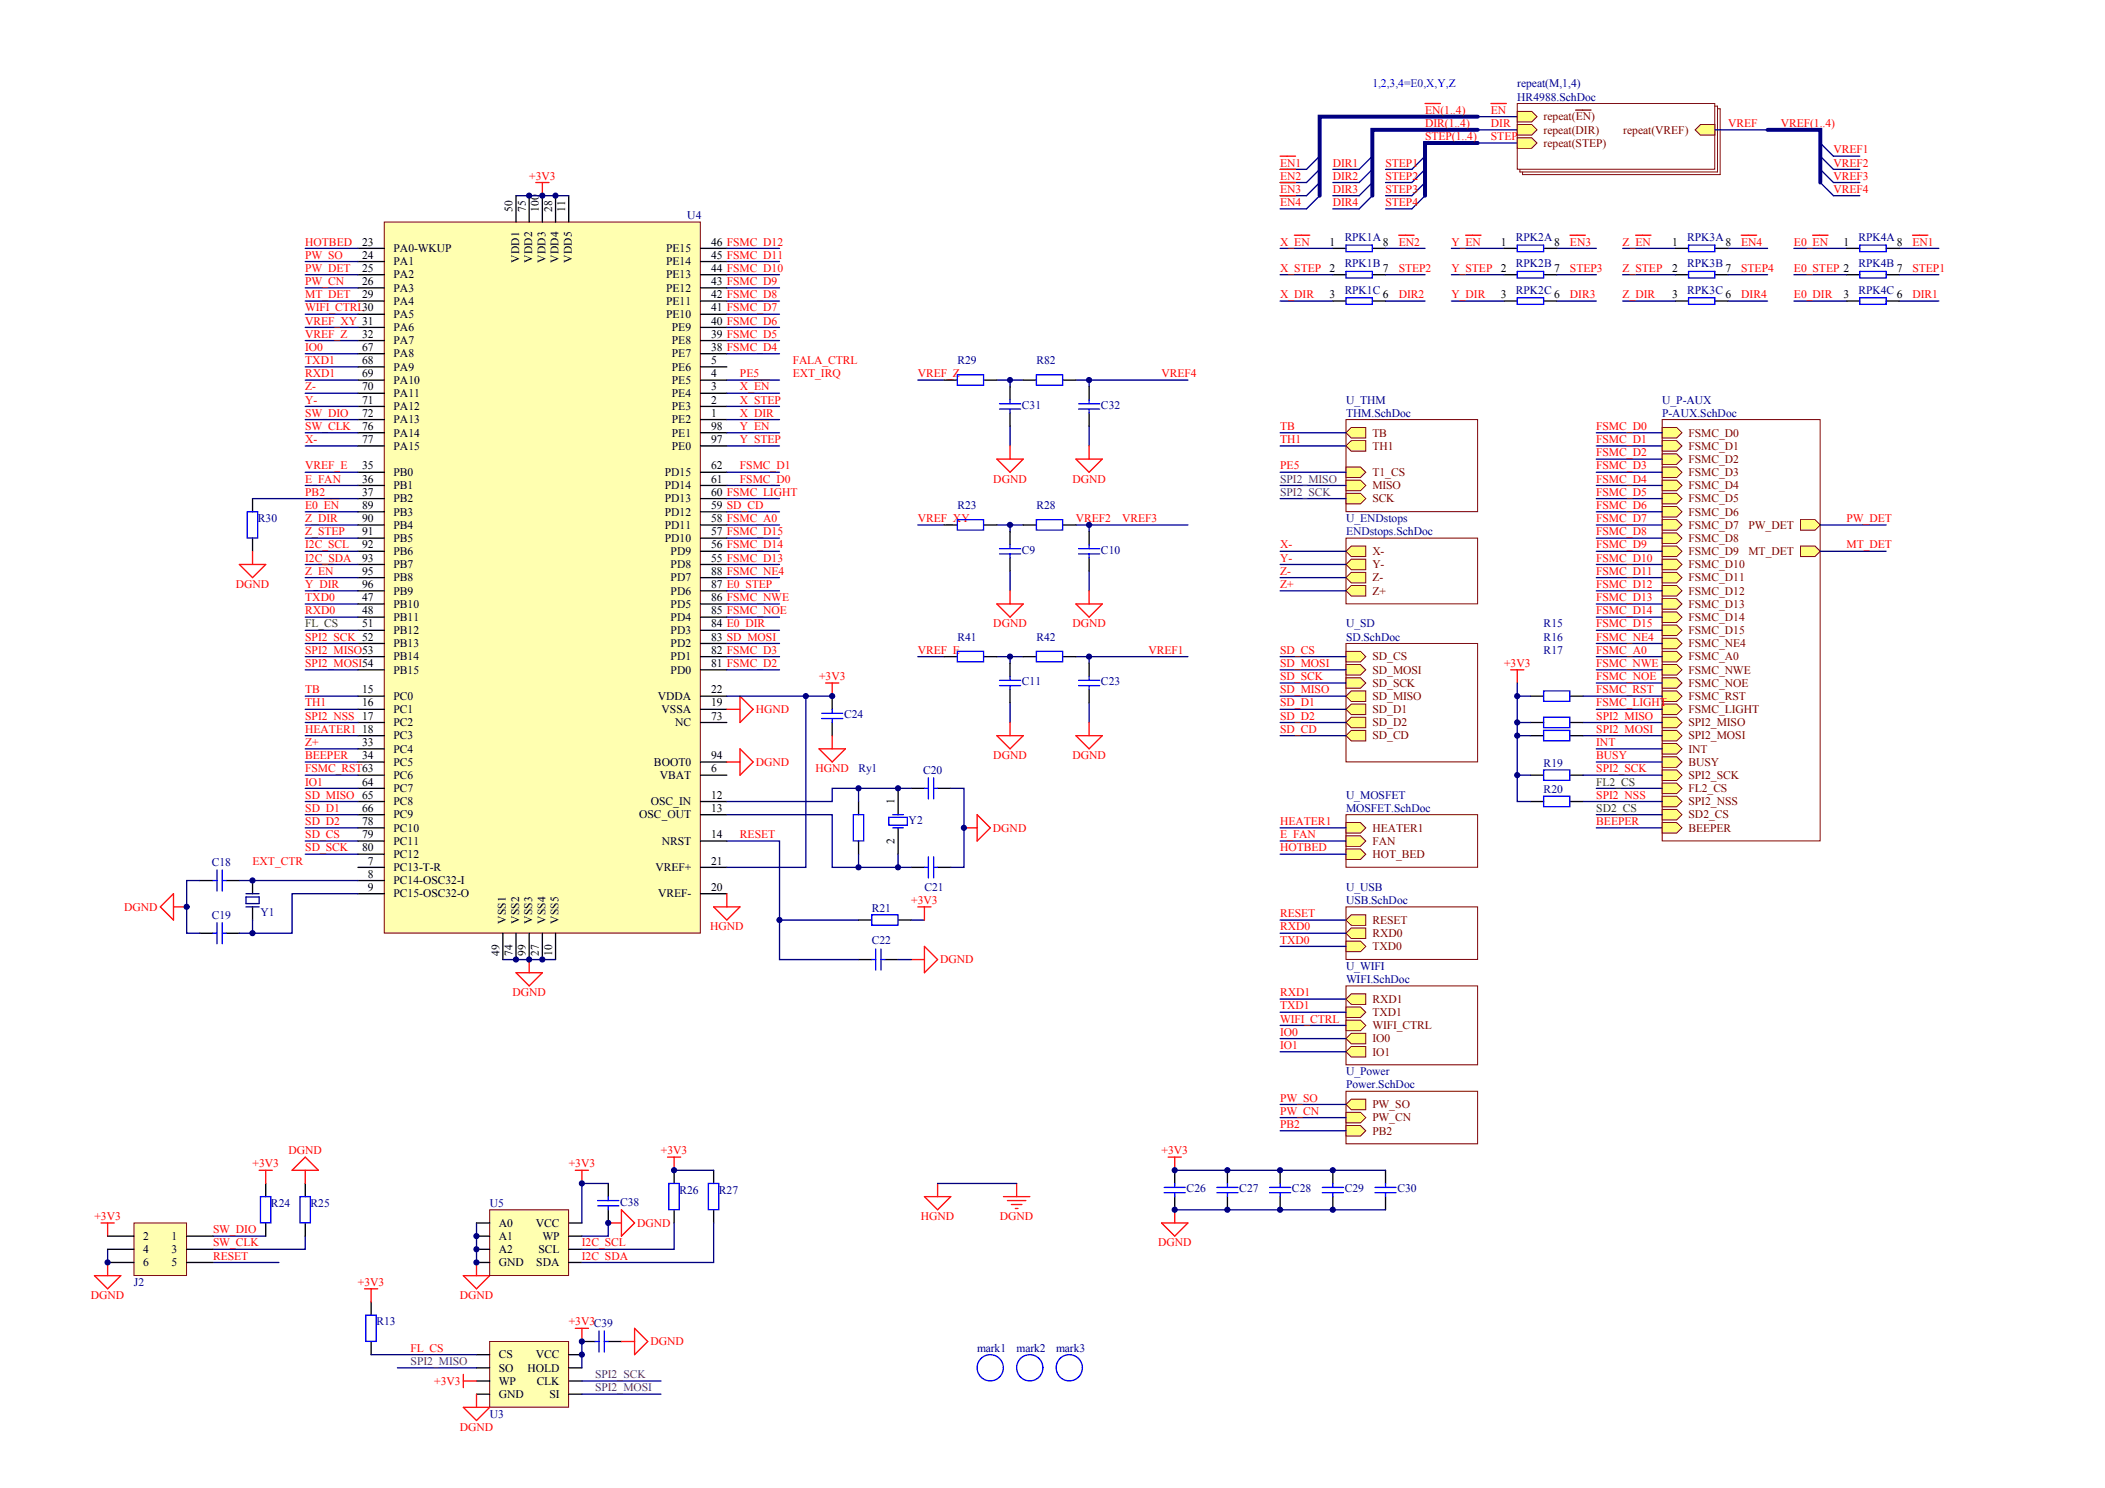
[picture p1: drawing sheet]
<svg xmlns="http://www.w3.org/2000/svg" width="297mm" height="210mm" viewBox="0 0 297 210" stroke-linecap="round" stroke-linejoin="round" font-family="sans-serif">
<defs><g id="words">
<text font-size="1.6" fill="#00f" x="193.7" y="12.3">1,2,3,4=E0,X,Y,Z</text>
<g font-size="1.6" fill="#f00">
<text x="201.1" y="17.9">DIR(1..4)</text>
<text x="201.1" y="16.1">EN(1..4)</text>
<text x="210.4" y="16.1">EN</text>
<text x="210.4" y="17.9">DIR</text>
<text x="243.8" y="17.9">VREF</text>
<text x="251.3" y="17.9">VREF(1..4)</text>
<text x="180.6" y="23.5">EN1</text>
<text x="188.1" y="23.5">DIR1</text>
<text x="195.5" y="23.5">STEP1</text>
<text x="201.1" y="19.8">STEP(1..4)</text>
<text x="210.4" y="19.8">STEP</text>
<text x="258.7" y="21.6">VREF1</text>
<text x="258.7" y="23.5">VREF2</text>
<text x="74.7" y="25.3">+3V3</text>
<text x="180.6" y="25.3">EN2</text>
<text x="180.6" y="27.2">EN3</text>
<text x="180.6" y="29.1">EN4</text>
<text x="188.1" y="25.3">DIR2</text>
<text x="188.1" y="27.2">DIR3</text>
<text x="188.1" y="29.1">DIR4</text>
<text x="195.5" y="25.3">STEP2</text>
<text x="195.5" y="27.2">STEP3</text>
<text x="195.5" y="29.1">STEP4</text>
<text x="258.7" y="25.3">VREF3</text>
<text x="258.7" y="27.2">VREF4</text>
<text x="43.1" y="34.6">HOTBED</text>
<text x="180.6" y="34.6">X_EN</text>
<text x="197.4" y="34.6">EN2</text>
<text x="204.8" y="34.6">Y_EN</text>
<text x="221.5" y="34.6">EN3</text>
<text x="229" y="34.6">Z_EN</text>
<text x="245.7" y="34.6">EN4</text>
<text x="253.1" y="34.6">E0_EN</text>
<text x="269.9" y="34.6">EN1</text>
<text x="43.1" y="38.4">PW_DET</text>
<text x="43.1" y="36.5">PW_SO</text>
<text x="43.1" y="40.2">PW_CN</text>
<text x="180.6" y="38.4">X_STEP</text>
<text x="197.4" y="38.4">STEP2</text>
<text x="204.8" y="38.4">Y_STEP</text>
<text x="221.5" y="38.4">STEP3</text>
<text x="229" y="38.4">Z_STEP</text>
<text x="245.7" y="38.4">STEP4</text>
<text x="253.1" y="38.4">E0_STEP 2</text>
<text x="269.9" y="38.4">STEP1</text>
<text x="43.1" y="42.1">MT_DET</text>
<text x="43.1" y="43.9">WIFI_CTRL30</text>
<text x="43.1" y="45.8">VREF_XY 31</text>
<text x="43.1" y="47.6">VREF_Z</text>
<text x="180.6" y="42.1">X_DIR</text>
<text x="197.4" y="42.1">DIR2</text>
<text x="204.8" y="42.1">Y_DIR</text>
<text x="221.5" y="42.1">DIR3</text>
<text x="229" y="42.1">Z_DIR</text>
<text x="245.7" y="42.1">DIR4</text>
<text x="253.1" y="42.1">E0_DIR</text>
<text x="269.9" y="42.1">DIR1</text>
<text x="43.1" y="53.2">RXD1</text>
<text x="43.1" y="51.4">TXD1</text>
<text x="43.1" y="49.5">IO0</text>
<text x="104.4" y="53.2">PE5</text>
<text x="111.9" y="51.4">FALA_CTRL</text>
<text x="111.9" y="53.2">EXT_IRQ</text>
<text x="129.5" y="53.2">VREF_Z</text>
<text x="163.9" y="53.2">VREF4</text>
<text x="43.1" y="56.9">Y-</text>
<text x="43.1" y="55.1">Z-</text>
<text x="43.1" y="58.8">SW_DIO</text>
<text x="104.4" y="55.1">X_EN</text>
<text x="104.4" y="58.8">X_DIR</text>
<text x="104.4" y="56.9">X_STEP</text>
<text x="43.1" y="62.5">X-</text>
<text x="43.1" y="60.6">SW_CLK</text>
<text x="104.4" y="62.5">Y_STEP</text>
<text x="104.4" y="60.6">Y_EN</text>
<text x="180.6" y="60.6">TB</text>
<text x="180.6" y="62.5">TH1</text>
<text x="225.3" y="60.6">FSMC_D0</text>
<text x="225.3" y="62.5">FSMC_D1</text>
<text x="225.3" y="64.4">FSMC_D2</text>
<text x="43.1" y="71.8">E0_EN</text>
<text x="43.1" y="68.1">E_FAN</text>
<text x="43.1" y="69.9">PB2</text>
<text x="43.1" y="66.2">VREF_E</text>
<text x="104.4" y="68.1">FSMC_D0</text>
<text x="104.4" y="66.2">FSMC_D1</text>
<text x="140.2" y="68.1">DGND</text>
<text x="151.3" y="68.1">DGND</text>
<text x="180.6" y="66.2">PE5</text>
<text x="225.3" y="66.2">FSMC_D3</text>
<text x="225.3" y="68.1">FSMC_D4</text>
<text x="225.3" y="69.9">FSMC_D5</text>
<text x="225.3" y="71.8">FSMC_D6</text>
<text x="43.1" y="75.5">Z_STEP</text>
<text x="43.1" y="73.7">Z_DIR</text>
<text x="43.1" y="77.4">I2C_SCL</text>
<text x="129.5" y="73.7">VREF_XY</text>
<text x="151.8" y="73.7">VREF2</text>
<text x="158.3" y="73.7">VREF3</text>
<text x="180.6" y="77.4">X-</text>
<text x="225.3" y="73.7">FSMC_D7</text>
<text x="225.3" y="75.5">FSMC_D8</text>
<text x="225.3" y="77.4">FSMC_D9</text>
<text x="260.6" y="73.7">PW_DET</text>
<text x="260.6" y="77.4">MT_DET</text>
<text x="33.3" y="82.9">DGND</text>
<text x="43.1" y="82.9">Y_DIR</text>
<text x="43.1" y="81.1">Z_EN</text>
<text x="43.1" y="79.2">I2C_SDA</text>
<text x="180.6" y="79.2">Y-</text>
<text x="180.6" y="81.1">Z-</text>
<text x="180.6" y="82.9">Z+</text>
<text x="225.3" y="79.2">FSMC_D10</text>
<text x="225.3" y="81.1">FSMC_D11</text>
<text x="225.3" y="82.9">FSMC_D12</text>
<text x="43.1" y="86.7">RXD0</text>
<text x="43.1" y="84.8">TXD0</text>
<text x="140.2" y="88.5">DGND</text>
<text x="151.3" y="88.5">DGND</text>
<text x="225.3" y="84.8">FSMC_D13</text>
<text x="225.3" y="86.7">FSMC_D14</text>
<text x="225.3" y="88.5">FSMC_D15</text>
<text x="43.1" y="92.2">SPI2_MISO53</text>
<text x="43.1" y="94.1">SPI2_MOSI54</text>
<text x="43.1" y="90.4">SPI2_SCK 52</text>
<text x="115.6" y="95.9">+3V3</text>
<text x="129.5" y="92.2">VREF_E</text>
<text x="162.1" y="92.2">VREF1</text>
<text x="180.6" y="92.2">SD_CS</text>
<text x="180.6" y="94.1">SD_MOSI</text>
<text x="180.6" y="95.9">SD_SCK</text>
<text x="212.2" y="94.1">+3V3</text>
<text x="225.3" y="90.4">FSMC_NE4</text>
<text x="225.3" y="92.2">FSMC_A0</text>
<text x="225.3" y="94.1">FSMC_NWE</text>
<text x="225.3" y="95.9">FSMC_NOE</text>
<text x="43.1" y="97.8">TB</text>
<text x="43.1" y="99.7">TH1</text>
<text x="43.1" y="101.5">SPI2_NSS 17</text>
<text x="106.7" y="100.6">HGND</text>
<text x="180.6" y="97.8">SD_MISO</text>
<text x="180.6" y="99.7">SD_D1</text>
<text x="180.6" y="101.5">SD_D2</text>
<text x="225.3" y="97.8">FSMC_RST</text>
<text x="225.3" y="99.7">FSMC_LIGHT</text>
<text x="225.3" y="101.5">SPI2_MISO</text>
<text x="43.1" y="107.1">BEEPER</text>
<text x="43.1" y="103.4">HEATER1</text>
<text x="43.1" y="105.2">Z+</text>
<text x="140.2" y="107.1">DGND</text>
<text x="151.3" y="107.1">DGND</text>
<text x="180.6" y="103.4">SD_CD</text>
<text x="225.3" y="103.4">SPI2_MOSI</text>
<text x="225.3" y="105.2">INT</text>
<text x="225.3" y="107.1">BUSY</text>
<text x="43.1" y="112.7">SD_MISO 65</text>
<text x="43.1" y="108.9">FSMC_RST63</text>
<text x="43.1" y="110.8">IO1</text>
<text x="106.7" y="108">DGND</text>
<text x="115.1" y="108.9">HGND</text>
<text x="225.3" y="112.7">SPI2_NSS</text>
<text x="225.3" y="108.9">SPI2_SCK</text>
<text x="43.1" y="114.5">SD_D1</text>
<text x="43.1" y="118.2">SD_CS</text>
<text x="43.1" y="116.4">SD_D2</text>
<text x="104.4" y="118.2">RESET</text>
<text x="140.1" y="117.3">DGND</text>
<text x="180.6" y="116.4">HEATER1</text>
<text x="180.6" y="118.2">E_FAN</text>
<text x="225.3" y="116.4">BEEPER</text>
<text x="35.6" y="122">EXT_CTR</text>
<text x="43.1" y="120.1">SD_SCK</text>
<text x="180.6" y="120.1">HOTBED</text>
<text x="17.5" y="128.5">DGND</text>
<text x="100.2" y="131.2">HGND</text>
<text x="128.6" y="127.5">+3V3</text>
<text x="180.6" y="131.2">RXD0</text>
<text x="180.6" y="129.4">RESET</text>
<text x="132.7" y="135.9">DGND</text>
<text x="180.6" y="133.1">TXD0</text>
<text x="72.3" y="140.5">DGND</text>
<text x="180.6" y="142.4">TXD1</text>
<text x="180.6" y="140.5">RXD1</text>
<text x="180.6" y="144.2">WIFI_CTRL</text>
<text x="180.6" y="146.1">IO0</text>
<text x="180.6" y="148">IO1</text>
<text x="180.6" y="155.4">PW_SO</text>
<text x="180.6" y="157.3">PW_CN</text>
<text x="180.6" y="159.1">PB2</text>
<text x="35.6" y="164.7">+3V3</text>
<text x="40.7" y="162.8">DGND</text>
<text x="80.3" y="164.7">+3V3</text>
<text x="93.3" y="162.8">+3V3</text>
<text x="163.9" y="162.8">+3V3</text>
<text x="13.3" y="172.1">+3V3</text>
<text x="30.1" y="174">SW_DIO</text>
<text x="89.9" y="173">DGND</text>
<text x="129.9" y="172.1">HGND</text>
<text x="141.1" y="172.1">DGND</text>
<text x="30.1" y="175.8">SW_CLK</text>
<text x="30.1" y="177.7">RESET</text>
<text x="82.1" y="175.8">I2C_SCL</text>
<text x="82.1" y="177.7">I2C_SDA</text>
<text x="163.4" y="175.8">DGND</text>
<text x="12.8" y="183.3">DGND</text>
<text x="50.5" y="181.4">+3V3</text>
<text x="64.9" y="183.3">DGND</text>
<text x="57.9" y="190.7">FL_CS</text>
<text x="80.3" y="187">+3V3C39</text>
<text x="91.8" y="189.8">DGND</text>
<text x="61.3" y="195.3">+3V3</text>
<text x="64.9" y="201.8">DGND</text>
</g>
<g font-size="1.6" fill="#000080">
<text x="214.1" y="12.3">repeat(M,1,4)</text>
<text x="214.1" y="14.2">HR4988.SchDoc</text>
<text x="97" y="30.9">U4</text>
<text x="189.7" y="34">RPK1A</text>
<text x="213.9" y="34">RPK2A</text>
<text x="238.1" y="34">RPK3A</text>
<text x="262.3" y="34">RPK4A</text>
<text x="189.7" y="37.7">RPK1B</text>
<text x="189.7" y="41.4">RPK1C</text>
<text x="213.9" y="37.7">RPK2B</text>
<text x="213.9" y="41.4">RPK2C</text>
<text x="238.1" y="37.7">RPK3B</text>
<text x="238.1" y="41.4">RPK3C</text>
<text x="262.3" y="37.7">RPK4B</text>
<text x="262.3" y="41.4">RPK4C</text>
<text x="135.1" y="51.4">R29</text>
<text x="146.2" y="51.4">R82</text>
<text x="144.2" y="57.7">C31</text>
<text x="155.4" y="57.7">C32</text>
<text x="189.9" y="56.9">U_THM</text>
<text x="189.9" y="58.8">THM.SchDoc</text>
<text x="234.6" y="56.9">U_P-AUX</text>
<text x="234.6" y="58.8">P-AUX.SchDoc</text>
<text x="135.1" y="71.8">R23</text>
<text x="146.2" y="71.8">R28</text>
<text x="36.4" y="73.7">R30</text>
<text x="189.9" y="73.7">U_ENDstops</text>
<text x="189.9" y="75.5">ENDstops.SchDoc</text>
<text x="144.2" y="78.1">C9</text>
<text x="155.4" y="78.1">C10</text>
<text x="189.9" y="88.5">U_SD</text>
<text x="217.8" y="88.5">R15</text>
<text x="135.1" y="90.4">R41</text>
<text x="146.2" y="90.4">R42</text>
<text x="189.9" y="90.4">SD.SchDoc</text>
<text x="217.8" y="90.4">R16</text>
<text x="217.8" y="92.2">R17</text>
<text x="119.1" y="101.3">C24</text>
<text x="144.2" y="96.7">C11</text>
<text x="155.4" y="96.7">C23</text>
<text x="121.2" y="108.9">Ry1</text>
<text x="130.3" y="109.1">C20</text>
<text x="189.9" y="112.7">U_MOSFET</text>
<text x="217.8" y="108.2">R19</text>
<text x="217.8" y="111.9">R20</text>
<text x="128.2" y="116.2">Y2</text>
<text x="189.9" y="114.5">MOSFET.SchDoc</text>
<text x="29.9" y="122.1">C18</text>
<text x="130.4" y="125.7">C21</text>
<text x="189.9" y="125.7">U_USB</text>
<text x="29.9" y="129.6">C19</text>
<text x="36.8" y="129.2">Y1</text>
<text x="123" y="128.6">R21</text>
<text x="189.9" y="127.5">USB.SchDoc</text>
<text x="123" y="133.1">C22</text>
<text x="189.9" y="136.8">U_WIFI</text>
<text x="189.9" y="138.7">WIFI.SchDoc</text>
<text x="189.9" y="151.7">U_Power</text>
<text x="189.9" y="153.5">Power.SchDoc</text>
<text x="38.2" y="170.3">R24</text>
<text x="43.8" y="170.3">R25</text>
<text x="69.1" y="170.3">U5</text>
<text x="87.5" y="170.1">C38</text>
<text x="95.9" y="168.4">R26</text>
<text x="101.4" y="168.4">R27</text>
<text x="167.4" y="168.2">C26</text>
<text x="174.9" y="168.2">C27</text>
<text x="182.3" y="168.2">C28</text>
<text x="189.7" y="168.2">C29</text>
<text x="197.2" y="168.2">C30</text>
<text x="18.9" y="181.4">J2</text>
<text x="53.1" y="187">R13</text>
<text x="137.9" y="190.7">mark1</text>
<text x="143.5" y="190.7">mark2</text>
<text x="149" y="190.7">mark3</text>
<text x="69.1" y="200">U3</text>
</g>
<g font-size="1.6" fill="#800000">
<text x="217.8" y="17">repeat(EN)</text>
<text x="217.8" y="18.8">repeat(DIR)</text>
<text x="217.8" y="20.7">repeat(STEP)</text>
<text x="229.1" y="18.8">repeat(VREF)</text>
<text x="193.7" y="61.6">TB</text>
<text x="193.7" y="63.4">TH1</text>
<text x="238.3" y="61.6">FSMC_D0</text>
<text x="238.3" y="63.4">FSMC_D1</text>
<text x="238.3" y="65.3">FSMC_D2</text>
<text x="193.7" y="67.1">T1_CS</text>
<text x="193.7" y="69">MISO</text>
<text x="193.7" y="70.9">SCK</text>
<text x="238.3" y="67.1">FSMC_D3</text>
<text x="238.3" y="69">FSMC_D4</text>
<text x="238.3" y="70.9">FSMC_D5</text>
<text x="238.3" y="72.7">FSMC_D6</text>
<text x="238.3" y="74.6">FSMC_D7</text>
<text x="238.3" y="76.4">FSMC_D8</text>
<text x="246.7" y="74.6">PW_DET</text>
<text x="193.7" y="78.3">X-</text>
<text x="193.7" y="80.2">Y-</text>
<text x="193.7" y="82">Z-</text>
<text x="193.7" y="83.9">Z+</text>
<text x="238.3" y="78.3">FSMC_D9</text>
<text x="238.3" y="80.2">FSMC_D10</text>
<text x="238.3" y="82">FSMC_D11</text>
<text x="238.3" y="83.9">FSMC_D12</text>
<text x="246.7" y="78.3">MT_DET</text>
<text x="238.3" y="85.7">FSMC_D13</text>
<text x="238.3" y="87.6">FSMC_D14</text>
<text x="238.3" y="89.4">FSMC_D15</text>
<text x="193.7" y="93.2">SD_CS</text>
<text x="193.7" y="95">SD_MOSI</text>
<text x="238.3" y="91.3">FSMC_NE4</text>
<text x="238.3" y="93.2">FSMC_A0</text>
<text x="238.3" y="95">FSMC_NWE</text>
<text x="193.7" y="98.7">SD_MISO</text>
<text x="193.7" y="96.9">SD_SCK</text>
<text x="193.7" y="100.6">SD_D1</text>
<text x="238.3" y="96.9">FSMC_NOE</text>
<text x="238.3" y="98.7">FSMC_RST</text>
<text x="238.3" y="100.6">FSMC_LIGHT</text>
<text x="193.7" y="102.4">SD_D2</text>
<text x="193.7" y="104.3">SD_CD</text>
<text x="238.3" y="102.4">SPI2_MISO</text>
<text x="238.3" y="104.3">SPI2_MOSI</text>
<text x="238.3" y="106.2">INT</text>
<text x="238.3" y="108">BUSY</text>
<text x="238.3" y="109.9">SPI2_SCK</text>
<text x="238.3" y="111.7">FL2_CS</text>
<text x="238.3" y="113.6">SPI2_NSS</text>
<text x="193.7" y="117.3">HEATER1</text>
<text x="193.7" y="119.2">FAN</text>
<text x="238.3" y="115.5">SD2_CS</text>
<text x="238.3" y="117.3">BEEPER</text>
<text x="193.7" y="121">HOT_BED</text>
<text x="193.7" y="130.3">RESET</text>
<text x="193.7" y="132.2">RXD0</text>
<text x="193.7" y="134">TXD0</text>
<text x="193.7" y="143.3">TXD1</text>
<text x="193.7" y="141.5">RXD1</text>
<text x="193.7" y="145.2">WIFI_CTRL</text>
<text x="193.7" y="147">IO0</text>
<text x="193.7" y="148.9">IO1</text>
<text x="193.7" y="156.3">PW_SO</text>
<text x="193.7" y="158.2">PW_CN</text>
<text x="193.7" y="160">PB2</text>
</g>
<g font-size="1.6">
<text x="72.3" y="29.8" transform="rotate(-90 72.3 29.8)">50</text>
<text x="74.2" y="29.8" transform="rotate(-90 74.2 29.8)">75</text>
<text x="76" y="29.8" transform="rotate(-90 76 29.8)">100</text>
<text x="77.9" y="29.8" transform="rotate(-90 77.9 29.8)">28</text>
<text x="79.8" y="29.8" transform="rotate(-90 79.8 29.8)">11</text>
<text x="51.1" y="34.6">23</text>
<text x="55.5" y="35.6">PA0-WKUP</text>
<text x="94" y="35.6">PE15</text>
<text x="100.3" y="34.6">46 FSMC_D12</text>
<text x="187.6" y="34.6">1</text>
<text x="195.1" y="34.6">8</text>
<text x="211.8" y="34.6">1</text>
<text x="219.3" y="34.6">8</text>
<text x="236" y="34.6">1</text>
<text x="243.5" y="34.6">8</text>
<text x="260.1" y="34.6">1</text>
<text x="267.6" y="34.6">8</text>
<text x="51.1" y="36.5">24</text>
<text x="51.1" y="38.4">25</text>
<text x="51.1" y="40.2">26</text>
<text x="55.5" y="37.4">PA1</text>
<text x="55.5" y="39.3">PA2</text>
<text x="55.5" y="41.1">PA3</text>
<text x="73.3" y="37.1" transform="rotate(-90 73.3 37.1)">VDD1</text>
<text x="75.1" y="37.1" transform="rotate(-90 75.1 37.1)">VDD2</text>
<text x="77" y="37.1" transform="rotate(-90 77 37.1)">VDD3</text>
<text x="78.8" y="37.1" transform="rotate(-90 78.8 37.1)">VDD4</text>
<text x="80.7" y="37.1" transform="rotate(-90 80.7 37.1)">VDD5</text>
<text x="94" y="41.1">PE12</text>
<text x="94" y="39.3">PE13</text>
<text x="94" y="37.4">PE14</text>
<text x="100.3" y="40.2">43 FSMC_D9</text>
<text x="100.3" y="38.4">44 FSMC_D10</text>
<text x="100.3" y="36.5">45 FSMC_D11</text>
<text x="187.6" y="38.4">2</text>
<text x="195.1" y="38.4">7</text>
<text x="211.8" y="38.4">2</text>
<text x="219.3" y="38.4">7</text>
<text x="236" y="38.4">2</text>
<text x="243.5" y="38.4">7</text>
<text x="267.6" y="38.4">7</text>
<text x="51.1" y="42.1">29</text>
<text x="51.1" y="47.6">32</text>
<text x="55.5" y="43">PA4</text>
<text x="55.5" y="44.9">PA5</text>
<text x="55.5" y="46.7">PA6</text>
<text x="94" y="44.9">PE10</text>
<text x="94" y="43">PE11</text>
<text x="94.8" y="46.7">PE9</text>
<text x="100.3" y="47.6">39 FSMC_D5</text>
<text x="100.3" y="45.8">40 FSMC_D6</text>
<text x="100.3" y="43.9">41 FSMC_D7</text>
<text x="100.3" y="42.1">42 FSMC_D8</text>
<text x="187.6" y="42.1">3</text>
<text x="195.1" y="42.1">6</text>
<text x="211.8" y="42.1">3</text>
<text x="219.3" y="42.1">6</text>
<text x="236" y="42.1">3</text>
<text x="243.5" y="42.1">6</text>
<text x="260.1" y="42.1">3</text>
<text x="267.6" y="42.1">6</text>
<text x="51.1" y="49.5">67</text>
<text x="51.1" y="51.4">68</text>
<text x="51.1" y="53.2">69</text>
<text x="55.5" y="48.6">PA7</text>
<text x="55.5" y="50.4">PA8</text>
<text x="55.5" y="52.3">PA9</text>
<text x="94.8" y="52.3">PE6</text>
<text x="94.8" y="50.4">PE7</text>
<text x="94.8" y="48.6">PE8</text>
<text x="100.3" y="53.2">4</text>
<text x="100.3" y="51.4">5</text>
<text x="100.3" y="49.5">38 FSMC_D4</text>
<text x="51.1" y="55.1">70</text>
<text x="51.1" y="56.9">71</text>
<text x="51.1" y="58.8">72</text>
<text x="55.5" y="54.1">PA10</text>
<text x="55.5" y="56">PA11</text>
<text x="55.5" y="57.9">PA12</text>
<text x="55.5" y="59.7">PA13</text>
<text x="94.8" y="59.7">PE2</text>
<text x="94.8" y="57.9">PE3</text>
<text x="94.8" y="56">PE4</text>
<text x="94.8" y="54.1">PE5</text>
<text x="100.3" y="58.8">1</text>
<text x="100.3" y="56.9">2</text>
<text x="100.3" y="55.1">3</text>
<text x="51.1" y="60.6">76</text>
<text x="51.1" y="62.5">77</text>
<text x="55.5" y="61.6">PA14</text>
<text x="55.5" y="63.4">PA15</text>
<text x="94.8" y="63.4">PE0</text>
<text x="94.8" y="61.6">PE1</text>
<text x="100.3" y="62.5">97</text>
<text x="100.3" y="60.6">98</text>
<text x="51.1" y="66.2">35</text>
<text x="51.1" y="68.1">36</text>
<text x="51.1" y="69.9">37</text>
<text x="51.1" y="71.8">89</text>
<text x="55.5" y="67.1">PB0</text>
<text x="55.5" y="69">PB1</text>
<text x="55.5" y="70.9">PB2</text>
<text x="93.8" y="70.9">PD13</text>
<text x="93.8" y="69">PD14</text>
<text x="93.8" y="67.1">PD15</text>
<text x="100.3" y="69.9">60 FSMC_LIGHT</text>
<text x="100.3" y="71.8">59 SD_CD</text>
<text x="100.3" y="68.1">61</text>
<text x="100.3" y="66.2">62</text>
<text x="51.1" y="73.7">90</text>
<text x="51.1" y="75.5">91</text>
<text x="51.1" y="77.4">92</text>
<text x="55.5" y="72.7">PB3</text>
<text x="55.5" y="74.6">PB4</text>
<text x="55.5" y="76.4">PB5</text>
<text x="93.8" y="76.4">PD10</text>
<text x="93.8" y="74.6">PD11</text>
<text x="93.8" y="72.7">PD12</text>
<text x="100.3" y="77.4">56 FSMC_D14</text>
<text x="100.3" y="75.5">57 FSMC_D15</text>
<text x="100.3" y="73.7">58 FSMC_A0</text>
<text x="51.1" y="79.2">93</text>
<text x="51.1" y="81.1">95</text>
<text x="51.1" y="82.9">96</text>
<text x="55.5" y="78.3">PB6</text>
<text x="55.5" y="80.2">PB7</text>
<text x="55.5" y="82">PB8</text>
<text x="55.5" y="83.9">PB9</text>
<text x="94.6" y="83.9">PD6</text>
<text x="94.6" y="82">PD7</text>
<text x="94.6" y="80.2">PD8</text>
<text x="94.6" y="78.3">PD9</text>
<text x="100.3" y="82.9">87 E0_STEP</text>
<text x="100.3" y="81.1">88 FSMC_NE4</text>
<text x="100.3" y="79.2">55 FSMC_D13</text>
<text x="51.1" y="84.8">47</text>
<text x="51.1" y="86.7">48</text>
<text x="51.1" y="88.5">51</text>
<text x="55.5" y="85.7">PB10</text>
<text x="55.5" y="87.6">PB11</text>
<text x="55.5" y="89.4">PB12</text>
<text x="94.6" y="89.4">PD3</text>
<text x="94.6" y="87.6">PD4</text>
<text x="94.6" y="85.7">PD5</text>
<text x="100.3" y="88.5">84 E0_DIR</text>
<text x="100.3" y="86.7">85 FSMC_NOE</text>
<text x="100.3" y="84.8">86 FSMC_NWE</text>
<text x="55.5" y="91.3">PB13</text>
<text x="55.5" y="93.2">PB14</text>
<text x="55.5" y="95">PB15</text>
<text x="94.6" y="95">PD0</text>
<text x="94.6" y="93.2">PD1</text>
<text x="94.6" y="91.3">PD2</text>
<text x="100.3" y="94.1">81 FSMC_D2</text>
<text x="100.3" y="92.2">82 FSMC_D3</text>
<text x="100.3" y="90.4">83 SD_MOSI</text>
<text x="51.1" y="97.8">15</text>
<text x="51.1" y="99.7">16</text>
<text x="55.5" y="98.7">PC0</text>
<text x="55.5" y="100.6">PC1</text>
<text x="92.8" y="98.7">VDDA</text>
<text x="93.4" y="100.6">VSSA</text>
<text x="100.3" y="97.8">22</text>
<text x="100.3" y="99.7">19</text>
<text x="100.3" y="101.5">73</text>
<text x="51.1" y="103.4">18</text>
<text x="51.1" y="105.2">33</text>
<text x="51.1" y="107.1">34</text>
<text x="55.5" y="102.4">PC2</text>
<text x="55.5" y="104.3">PC3</text>
<text x="55.5" y="106.2">PC4</text>
<text x="95.3" y="102.4">NC</text>
<text x="100.3" y="107.1">94</text>
<text x="51.1" y="110.8">64</text>
<text x="55.5" y="108">PC5</text>
<text x="55.5" y="109.9">PC6</text>
<text x="55.5" y="111.7">PC7</text>
<text x="55.5" y="113.6">PC8</text>
<text x="91.8" y="113.6">OSC_IN</text>
<text x="92.3" y="108">BOOT0</text>
<text x="93.1" y="109.9">VBAT</text>
<text x="100.3" y="108.9">6</text>
<text x="100.3" y="112.7">12</text>
<text x="126.2" y="113.4" transform="rotate(-90 126.2 113.4)">1</text>
<text x="51.1" y="114.5">66</text>
<text x="51.1" y="116.4">78</text>
<text x="51.1" y="118.2">79</text>
<text x="55.5" y="115.5">PC9</text>
<text x="55.5" y="117.3">PC10</text>
<text x="55.5" y="119.2">PC11</text>
<text x="90.2" y="115.5">OSC_OUT</text>
<text x="93.4" y="119.2">NRST</text>
<text x="100.3" y="114.5">13</text>
<text x="100.3" y="118.2">14</text>
<text x="126.2" y="119.1" transform="rotate(-90 126.2 119.1)">2</text>
<text x="51.1" y="120.1">80</text>
<text x="51.9" y="122">7</text>
<text x="51.9" y="123.8">8</text>
<text x="51.9" y="125.7">9</text>
<text x="55.5" y="121">PC12</text>
<text x="55.5" y="122.9">PC13-T-R</text>
<text x="55.5" y="124.7">PC14-OSC32-I</text>
<text x="92.5" y="122.9">VREF+</text>
<text x="100.3" y="122">21</text>
<text x="100.3" y="125.7">20</text>
<text x="55.5" y="126.6">PC15-OSC32-O</text>
<text x="71.4" y="130.3" transform="rotate(-90 71.4 130.3)">VSS1</text>
<text x="73.3" y="130.3" transform="rotate(-90 73.3 130.3)">VSS2</text>
<text x="75.1" y="130.3" transform="rotate(-90 75.1 130.3)">VSS3</text>
<text x="77" y="130.3" transform="rotate(-90 77 130.3)">VSS4</text>
<text x="78.8" y="130.3" transform="rotate(-90 78.8 130.3)">VSS5</text>
<text x="92.9" y="126.6">VREF-</text>
<text x="70.5" y="134.8" transform="rotate(-90 70.5 134.8)">49</text>
<text x="72.3" y="134.8" transform="rotate(-90 72.3 134.8)">74</text>
<text x="74.2" y="134.8" transform="rotate(-90 74.2 134.8)">99</text>
<text x="76" y="134.8" transform="rotate(-90 76 134.8)">27</text>
<text x="77.9" y="134.8" transform="rotate(-90 77.9 134.8)">10</text>
<text x="70.4" y="173">A0</text>
<text x="75.6" y="173">VCC</text>
<text x="20.2" y="174.9">2</text>
<text x="20.2" y="176.8">4</text>
<text x="20.2" y="178.6">6</text>
<text x="24.2" y="174.9">1</text>
<text x="24.2" y="176.8">3</text>
<text x="24.2" y="178.6">5</text>
<text x="70.4" y="174.9">A1</text>
<text x="70.4" y="176.8">A2</text>
<text x="70.4" y="178.6">GND</text>
<text x="75.7" y="178.6">SDA</text>
<text x="76" y="176.8">SCL</text>
<text x="76.6" y="174.9">WP</text>
<text x="70.4" y="191.6">CS</text>
<text x="75.6" y="191.6">VCC</text>
<text x="70.4" y="193.5">SO</text>
<text x="70.4" y="195.3">WP</text>
<text x="70.4" y="197.2">GND</text>
<text x="74.4" y="193.5">HOLD</text>
<text x="75.7" y="195.3">CLK</text>
<text x="77.5" y="197.2">SI</text>
</g>
<g font-size="1.6" fill="#800080">
<text x="180.6" y="68.1">SPI2_MISO</text>
<text x="180.6" y="69.9">SPI2_SCK</text>
<text x="57.9" y="192.6">SPI2_MISO</text>
<text x="84" y="196.3">SPI2_MOSI</text>
<text x="84" y="194.4">SPI2_SCK</text>
</g>
<g font-size="1.6" fill="#008000">
<text x="43.1" y="88.5">FL_CS</text>
<text x="225.3" y="110.8">FL2_CS</text>
<text x="225.3" y="114.5">SD2_CS</text>
</g>
</g></defs>
<path d="M15.2 176.2v1.9M30.1 174.4h7.4M30.1 178.1h9.3M43.1 174.4v1.8h-13M67.2 172.5v5.6" fill="none" stroke="#000080" stroke-width=".19"/>
<path d="M13.3 179.9h3.7l-1.8 1.9zM14.3 172.5h1.8M15.2 172.5v1.9M15.2 178.1v1.8M36.6 165.1h1.8M37.5 165.1v1.8M41.2 165.1l1.9-1.9 1.8 1.9zM43.1 165.1v1.8M65.4 179.9h3.7l-1.9 1.9zM67.2 178.1v1.8" fill="none" stroke="#f00" stroke-width=".19"/>
<path d="M37.5 166.9v1.9M37.5 172.5v1.9M43.1 166.9v1.9M43.1 172.5v1.9M85.8 166.9v1.9M85.8 170.7v1.8M95.1 165.1v1.8M95.1 170.7v1.8" fill="none" stroke="#000" stroke-width=".19"/>
<path d="M36.8 168.8h1.4v3.7h-1.4zM42.3 168.8h1.5v3.7h-1.5zM84.3 169.4h3M84.3 170.1h3M85.8 168.8v.6M85.8 170.1v.6M94.4 166.9h1.5v3.7h-1.5z" fill="none" stroke="#00f" stroke-width=".19"/>
<path d="M69.1 170.7h11.1v9.2h-11.1z" fill="#ffffb0" stroke="#800000" stroke-width=".14"/>
<g fill="none" stroke="#000" stroke-width=".19">
<path d="M188.1 35h1.8M188.1 38.8h1.8M193.7 35h1.8M193.7 38.8h1.8M212.2 35h1.9M212.2 38.8h1.9M217.8 35h1.9M217.8 38.8h1.9M236.4 35h1.9M236.4 38.8h1.9M242 35h1.8M242 38.8h1.8"/>
<path d="M260.6 35h1.8M260.6 38.8h1.8M266.2 35h1.8M266.2 38.8h1.8M188.1 42.5h1.8M193.7 42.5h1.8M212.2 42.5h1.9M217.8 42.5h1.9M236.4 42.5h1.9M242 42.5h1.8M260.6 42.5h1.8M266.2 42.5h1.8"/>
<path d="M67.2 172.5h1.9M67.2 174.4h1.9M67.2 176.2h1.9M67.2 178.1h1.9M80.3 172.5h1.8M80.3 174.4h1.8M80.3 176.2h1.8M80.3 178.1h1.8M100.7 165.1v1.8M100.7 170.7v1.8M165.8 165.1v1.8M165.8 168.8v1.9"/>
<path d="M173.2 165.1v1.8M173.2 168.8v1.9M180.6 165.1v1.8M180.6 168.8v1.9M188.1 165.1v1.8M188.1 168.8v1.9M195.5 165.1v1.8M195.5 168.8v1.9"/>
</g>
<g fill="none" stroke="#f00" stroke-width=".19">
<path d="M201.1 14.6h2.2M210.4 14.6h2.2M180.6 22h2.2M180.6 23.9h2.2M180.6 25.7h2.2M180.6 27.6h2.2M182.6 33.2h2.2M197.4 33.2h2.1M206.8 33.2h2.2M221.5 33.2h2.2M230.8 33.2h2.2M245.7 33.2h2.2"/>
<path d="M255.8 33.2h2.2M269.9 33.2h2.1M85.8 172.5h1.9M87.7 170.7l1.8 1.8-1.8 1.9zM163.9 172.5h3.7l-1.8 1.9zM165.8 170.7v1.8"/>
</g>
<g fill="none" stroke="#000080" stroke-width=".19">
<path d="M208.5 16.5h5.6M208.5 18.3h5.6M180.6 35h7.5M180.6 38.8h7.5M186.2 27.6l-1.8 1.9h-3.8M186.2 25.7l-1.8 1.9h-3.8M186.2 23.9l-1.8 1.8h-3.8M186.2 22l-1.8 1.9h-3.8M193.7 27.6l-1.9 1.9h-3.7M193.7 25.7l-1.9 1.9h-3.7M193.7 23.9l-1.9 1.8h-3.7M193.7 22l-1.9 1.9h-3.7"/>
<path d="M195.5 35h5.6M195.5 38.8h5.6M201.1 22l-1.9 1.9h-3.7M201.1 23.9l-1.9 1.8h-3.7M201.1 25.7l-1.9 1.9h-3.7M201.1 27.6l-1.9 1.9h-3.7M204.8 35h7.4M204.8 38.8h7.4M208.5 20.2h5.6M219.7 35h5.6M219.7 38.8h5.6M229 35h7.4"/>
<path d="M229 38.8h7.4M243.8 35h5.6M243.8 38.8h5.6M253.1 35h7.5M253.1 38.8h7.5M268 35h5.6M268 38.8h5.6M180.6 42.5h7.5M195.5 42.5h5.6M204.8 42.5h7.4M219.7 42.5h5.6M229 42.5h7.4"/>
<path d="M243.8 42.5h5.6M253.1 42.5h7.5M268 42.5h5.6M85.8 172.5v1.9h-3.7M85.8 166.9h-3.7v5.6M95.1 172.5v3.7h-13M95.1 165.1h5.6M100.7 172.5v5.6h-18.6M165.8 165.1h29.7M165.8 170.7h29.7"/>
</g>
<g fill="none" stroke="#00f" stroke-width=".19">
<path d="M189.9 34.6h3.8v.9h-3.8zM189.9 38.3h3.8v.9h-3.8zM214.1 34.6h3.7v.9h-3.7zM214.1 38.3h3.7v.9h-3.7zM238.3 34.6h3.7v.9h-3.7zM238.3 38.3h3.7v.9h-3.7zM262.4 34.6h3.8v.9h-3.8zM262.4 38.3h3.8v.9h-3.8zM189.9 42h3.8v.9h-3.8zM214.1 42h3.7v.9h-3.7zM238.3 42h3.7v.9h-3.7zM262.4 42h3.8v.9h-3.8z"/>
<path d="M100 166.9h1.4v3.7h-1.4zM164.3 167.5h3M164.3 168.2h3M165.8 166.9v.6M165.8 168.2v.6M171.7 167.5h3M171.7 168.2h3M173.2 166.9v.6M173.2 168.2v.6M179.2 167.5h2.9M179.2 168.2h2.9M180.6 166.9v.6"/>
<path d="M180.6 168.2v.6M186.6 167.5h3M186.6 168.2h3M188.1 166.9v.6M188.1 168.2v.6M194 167.5h3M194 168.2h3M195.5 166.9v.6M195.5 168.2v.6"/>
</g>
<path d="M208.5 16.5h-22.3v11.1M208.5 18.3h-14.8v9.3M208.5 20.2h-7.4v7.4" fill="none" stroke="#000080" stroke-width=".56"/>
<path d="M189.9 59.2h18.6v13h-18.6z" fill="none" stroke="#800000" stroke-width=".14"/>
<g fill="#ffff80" stroke="#800000" stroke-width=".14">
<path d="M189.9 61l.8-.7h2v1.5h-2z" fill-rule="evenodd"/>
<path d="M189.9 62.9l.8-.7h2v1.4h-2z" fill-rule="evenodd"/>
<path d="M189.9 65.9h2.1l.7 .7-.7 .8h-2.1z" fill-rule="evenodd"/>
<path d="M189.9 67.7h2.1l.7 .8-.7 .7h-2.1z" fill-rule="evenodd"/>
<path d="M189.9 69.6h2.1l.7 .7-.7 .8h-2.1z" fill-rule="evenodd"/>
</g>
<path d="M180.6 61h9.3M180.6 62.9h9.3" fill="none" stroke="#000080" stroke-width=".19"/>
<path d="M189.9 75.9h18.6v9.3h-18.6z" fill="none" stroke="#800000" stroke-width=".14"/>
<g fill="#ffff80" stroke="#800000" stroke-width=".14">
<path d="M189.9 77.8l.8-.8h2v1.5h-2z" fill-rule="evenodd"/>
<path d="M189.9 79.6l.8-.7h2v1.5h-2z" fill-rule="evenodd"/>
<path d="M189.9 81.5l.8-.8h2v1.5h-2z" fill-rule="evenodd"/>
<path d="M189.9 83.3l.8-.7h2v1.5h-2z" fill-rule="evenodd"/>
</g>
<path d="M180.6 77.8h9.3M180.6 79.6h9.3M180.6 81.5h9.3" fill="none" stroke="#000080" stroke-width=".19"/>
<path d="M189.9 90.8h18.6v16.7h-18.6z" fill="none" stroke="#800000" stroke-width=".14"/>
<g fill="#ffff80" stroke="#800000" stroke-width=".14">
<path d="M189.9 98.2l.8-.7h2v1.4h-2z" fill-rule="evenodd"/>
<path d="M189.9 91.9h2.1l.7 .7-.7 .8h-2.1z" fill-rule="evenodd"/>
<path d="M189.9 93.7h2.1l.7 .8-.7 .7h-2.1z" fill-rule="evenodd"/>
<path d="M189.9 95.6h2.1l.7 .7-.7 .8h-2.1z" fill-rule="evenodd"/>
<path d="M189.9 100.1l.8-.8h2v1.5h-2z" fill-rule="evenodd"/>
<path d="M189.9 101.9l.8-.7h2v1.5h-2z" fill-rule="evenodd"/>
<path d="M189.9 103.8l.8-.8h2v1.5h-2z" fill-rule="evenodd"/>
</g>
<path d="M180.6 92.6h9.3M180.6 94.5h9.3M180.6 96.3h9.3M180.6 98.2h9.3M180.6 100.1h9.3M225.3 116.8h9.3" fill="none" stroke="#000080" stroke-width=".19"/>
<path d="M189.9 127.9h18.6v7.4h-18.6z" fill="none" stroke="#800000" stroke-width=".14"/>
<g fill="#ffff80" stroke="#800000" stroke-width=".14">
<path d="M189.9 131.6l.8-.7h2v1.5h-2z" fill-rule="evenodd"/>
<path d="M189.9 132.8h2.1l.7 .7-.7 .7h-2.1z" fill-rule="evenodd"/>
<path d="M189.9 129.8l.8-.8h2v1.5h-2z" fill-rule="evenodd"/>
</g>
<path d="M180.6 129.8h9.3M180.6 131.6h9.3M180.6 133.5h9.3" fill="none" stroke="#000080" stroke-width=".19"/>
<path d="M189.9 114.9h18.6v7.4h-18.6z" fill="none" stroke="#800000" stroke-width=".14"/>
<g fill="#ffff80" stroke="#800000" stroke-width=".14">
<path d="M189.9 116h2.1l.7 .8-.7 .7h-2.1z" fill-rule="evenodd"/>
<path d="M189.9 117.9h2.1l.7 .7-.7 .8h-2.1z" fill-rule="evenodd"/>
<path d="M189.9 119.8h2.1l.7 .7-.7 .7h-2.1z" fill-rule="evenodd"/>
</g>
<path d="M180.6 116.8h9.3M180.6 118.6h9.3M180.6 120.5h9.3" fill="none" stroke="#000080" stroke-width=".19"/>
<path d="M234.6 59.2h22.2v59.4h-22.2z" fill="none" stroke="#800000" stroke-width=".14"/>
<g fill="#ffff80" stroke="#800000" stroke-width=".14">
<path d="M234.6 60.3h2l.7 .7-.7 .8h-2z" fill-rule="evenodd"/>
<path d="M234.6 62.2h2l.7 .7-.7 .7h-2z" fill-rule="evenodd"/>
<path d="M234.6 64h2l.7 .8-.7 .7h-2z" fill-rule="evenodd"/>
<path d="M234.6 65.9h2l.7 .7-.7 .8h-2z" fill-rule="evenodd"/>
<path d="M234.6 67.7h2l.7 .8-.7 .7h-2z" fill-rule="evenodd"/>
<path d="M234.6 69.6h2l.7 .7-.7 .8h-2z" fill-rule="evenodd"/>
<path d="M234.6 71.5h2l.7 .7-.7 .7h-2z" fill-rule="evenodd"/>
<path d="M234.6 73.3h2l.7 .8-.7 .7h-2z" fill-rule="evenodd"/>
<path d="M234.6 75.2h2l.7 .7-.7 .8h-2z" fill-rule="evenodd"/>
<path d="M234.6 77h2l.7 .8-.7 .7h-2z" fill-rule="evenodd"/>
<path d="M234.6 78.9h2l.7 .7-.7 .8h-2z" fill-rule="evenodd"/>
<path d="M234.6 80.7h2l.7 .8-.7 .7h-2z" fill-rule="evenodd"/>
<path d="M234.6 82.6h2l.7 .7-.7 .8h-2z" fill-rule="evenodd"/>
<path d="M234.6 84.5h2l.7 .7-.7 .7h-2z" fill-rule="evenodd"/>
<path d="M234.6 86.3h2l.7 .8-.7 .7h-2z" fill-rule="evenodd"/>
<path d="M234.6 88.2h2l.7 .7-.7 .8h-2z" fill-rule="evenodd"/>
<path d="M234.6 90h2l.7 .8-.7 .7h-2z" fill-rule="evenodd"/>
<path d="M234.6 91.9h2l.7 .7-.7 .8h-2z" fill-rule="evenodd"/>
<path d="M234.6 93.7h2l.7 .8-.7 .7h-2z" fill-rule="evenodd"/>
<path d="M234.6 95.6h2l.7 .7-.7 .8h-2z" fill-rule="evenodd"/>
<path d="M234.6 97.5h2l.7 .7-.7 .7h-2z" fill-rule="evenodd"/>
<path d="M234.6 99.3h2l.7 .8-.7 .7h-2z" fill-rule="evenodd"/>
<path d="M234.6 101.2h2l.7 .7-.7 .8h-2z" fill-rule="evenodd"/>
<path d="M234.6 103h2l.7 .8-.7 .7h-2z" fill-rule="evenodd"/>
<path d="M234.6 104.9h2l.7 .7-.7 .8h-2z" fill-rule="evenodd"/>
<path d="M234.6 106.7h2l.7 .8-.7 .7h-2z" fill-rule="evenodd"/>
<path d="M234.6 108.6h2l.7 .8-.7 .7h-2z" fill-rule="evenodd"/>
<path d="M234.6 110.5h2l.7 .7-.7 .8h-2z" fill-rule="evenodd"/>
<path d="M234.6 112.3h2l.7 .8-.7 .7h-2z" fill-rule="evenodd"/>
<path d="M234.6 114.2h2l.7 .7-.7 .8h-2z" fill-rule="evenodd"/>
<path d="M254.1 73.3h2l.8 .8-.8 .7h-2z" fill-rule="evenodd"/>
<path d="M254.1 77h2l.8 .8-.8 .7h-2z" fill-rule="evenodd"/>
<path d="M234.6 116h2l.7 .8-.7 .7h-2z" fill-rule="evenodd"/>
</g>
<g fill="none" stroke="#000080" stroke-width=".19">
<path d="M225.3 61h9.3M225.3 62.9h9.3M225.3 64.8h9.3M225.3 66.6h9.3M225.3 68.5h9.3M225.3 70.3h9.3M225.3 72.2h9.3M225.3 74.1h9.3M225.3 75.9h9.3M225.3 77.8h9.3M225.3 79.6h9.3M225.3 81.5h9.3"/>
<path d="M225.3 83.3h9.3M225.3 85.2h9.3M225.3 87.1h9.3M225.3 88.9h9.3M225.3 90.8h9.3M225.3 92.6h9.3M225.3 94.5h9.3M225.3 96.3h9.3M225.3 100.1h9.3M225.3 107.5h9.3M225.3 111.2h9.3M225.3 114.9h9.3"/>
</g>
<path d="M189.9 139.1h18.6v11.1h-18.6z" fill="none" stroke="#800000" stroke-width=".14"/>
<g fill="#ffff80" stroke="#800000" stroke-width=".14">
<path d="M189.9 142h2.1l.7 .8-.7 .7h-2.1z" fill-rule="evenodd"/>
<path d="M189.9 140.9l.8-.7h2v1.5h-2z" fill-rule="evenodd"/>
<path d="M189.9 143.9h2.1l.7 .7-.7 .8h-2.1z" fill-rule="evenodd"/>
<path d="M189.9 146.5l.8-.7h2v1.5h-2z" fill-rule="evenodd"/>
<path d="M189.9 148.4l.8-.8h2v1.5h-2z" fill-rule="evenodd"/>
</g>
<g fill="none" stroke="#000080" stroke-width=".19">
<path d="M256.9 74.1h9.3M256.9 77.8h9.3M214.1 96.3v16.8h1.9M214.1 98.2h1.9M223.4 98.2h11.2M180.6 101.9h9.3M214.1 101.9h1.9M214.1 103.8h1.9M214.1 109.4h1.9M223.4 101.9h11.2M223.4 103.8h11.2M223.4 109.4h11.2"/>
<path d="M223.4 113.1h11.2M225.3 105.6h9.3M180.6 140.9h9.3M180.6 142.8h9.3"/>
</g>
<g fill="none" stroke="#f00" stroke-width=".19">
<path d="M106.4 53.6h2.2M106.4 59.2h2.2M33.8 79.6h3.7l-1.9 1.9zM35.6 77.8v1.8M44.9 79.6h2.2M45.7 70.3h2.2M213.2 94.5h1.8M214.1 94.5v1.8M130.4 168.8h3.8l-1.9 1.9zM132.3 166.9v1.9M141.6 168.8h3.7M142.2 169.4h2.6"/>
<path d="M142.7 169.9h1.5M143.3 170.5h.3M143.5 166.9v1.9"/>
</g>
<path d="M35.6 70.3v1.9M35.6 75.9v1.9M216 98.2h1.8M221.5 98.2h1.9M216 101.9h1.8M216 103.8h1.8M216 109.4h1.8M216 113.1h1.8M221.5 101.9h1.9M221.5 103.8h1.9M221.5 109.4h1.9M221.5 113.1h1.9" fill="none" stroke="#000" stroke-width=".19"/>
<path d="M34.9 72.2h1.5v3.7h-1.5zM217.8 97.5h3.7v1.4h-3.7zM217.8 101.2h3.7v1.4h-3.7zM217.8 103h3.7v1.5h-3.7zM217.8 108.6h3.7v1.5h-3.7zM217.8 112.3h3.7v1.5h-3.7z" fill="none" stroke="#00f" stroke-width=".19"/>
<path d="M69.1 189.2h11.1v9.3h-11.1z" fill="#ffffb0" stroke="#800000" stroke-width=".14"/>
<path d="M52.4 183.7v1.8M52.4 189.2v1.9M67.2 191.1h1.9M67.2 193h1.9M67.2 194.8h1.9M67.2 196.7h1.9M80.3 191.1h1.8M80.3 193h1.8M80.3 194.8h1.8M80.3 196.7h1.8M82.1 189.2h1.9M85.8 189.2h1.9" fill="none" stroke="#000" stroke-width=".19"/>
<path d="M180.6 144.6h9.3M52.4 191.1h14.8M56.1 193h11.1M82.1 189.2v3.8M82.1 194.8h11.2M82.1 196.7h11.2" fill="none" stroke="#000080" stroke-width=".19"/>
<path d="M51.6 185.5h1.5v3.7h-1.5zM84 189.2h.5M84.5 187.8v2.9M85.3 187.8v2.9M85.3 189.2h.5" fill="none" stroke="#00f" stroke-width=".19"/>
<path d="M51.4 181.8h1.9M52.4 181.8v1.9M65.4 193.9v1.8M65.4 194.8h1.8M65.4 198.5h3.7l-1.9 1.9zM67.2 196.7v1.8M81.2 187.4h1.8M82.1 187.4v1.8M87.7 189.2h1.8M89.5 187.4l1.9 1.8-1.9 1.9z" fill="none" stroke="#f00" stroke-width=".19"/>
<path d="M214.1 14.6h27.9v9.3h-27.9zM242 15h.4v9.3h-27.9v-.4M242.4 15.3h.3v9.3h-27.9v-.3" fill="none" stroke="#800000" stroke-width=".14"/>
<path d="M214.1 15.7h2l.8 .8-.8 .7h-2z" fill-rule="evenodd" fill="#ffff80" stroke="#800000" stroke-width=".14"/>
<path d="M222.3 15.5h2.2" fill="none" stroke="#800000" stroke-width=".19"/>
<g fill="#ffff80" stroke="#800000" stroke-width=".14">
<path d="M214.1 17.6h2l.8 .7-.8 .8h-2z" fill-rule="evenodd"/>
<path d="M214.1 19.4h2l.8 .8-.8 .7h-2z" fill-rule="evenodd"/>
<path d="M239.2 18.3l.7-.7h2.1v1.5h-2.1z" fill-rule="evenodd"/>
</g>
<path d="M180.6 146.5h9.3M180.6 148.4h9.3M132.3 166.9h11.2" fill="none" stroke="#000080" stroke-width=".19"/>
<path d="M189.9 153.9h18.6v7.5h-18.6z" fill="none" stroke="#800000" stroke-width=".14"/>
<g fill="#ffff80" stroke="#800000" stroke-width=".14">
<path d="M189.9 155.8l.8-.7h2v1.4h-2z" fill-rule="evenodd"/>
<path d="M189.9 156.9h2.1l.7 .8-.7 .7h-2.1z" fill-rule="evenodd"/>
<path d="M189.9 158.8h2.1l.7 .7-.7 .8h-2.1z" fill-rule="evenodd"/>
</g>
<g fill="none" stroke="#000080" stroke-width=".19">
<path d="M242 18.3h7.4M256.9 20.2l1.8 1.8h3.7M256.9 22l1.8 1.9h3.7M256.9 23.9l1.8 1.8h3.7M256.9 25.7l1.8 1.9h3.7M129.5 74.1h3.7M140.7 74.1h1.8v.9M142.5 74.1h1.9M151.8 74.1h15.8M153.7 74.1v.9M129.5 92.6h3.7M140.7 92.6h1.8v1"/>
<path d="M142.5 80.6v2.7M142.5 99.1v2.8M142.5 92.6h1.9M151.8 92.6h15.8M153.7 80.6v2.7M153.7 92.6v1M153.7 99.1v2.8M180.6 155.8h9.3"/>
</g>
<path d="M140.7 85.2h3.7l-1.9 1.9zM142.5 83.3v1.9M151.8 85.2h3.7l-1.8 1.9zM153.7 83.3v1.9M140.7 103.8h3.7l-1.9 1.8zM142.5 101.9v1.9M151.8 103.8h3.7l-1.8 1.8zM153.7 101.9v1.9" fill="none" stroke="#f00" stroke-width=".19"/>
<g fill="none" stroke="#000" stroke-width=".19">
<path d="M133.2 74.1h1.9M138.8 74.1h1.9M142.5 75v1.8M142.5 78.7v1.9M144.4 74.1h1.8M150 74.1h1.8M153.7 75v1.8M153.7 78.7v1.9M133.2 92.6h1.9M138.8 92.6h1.9M142.5 93.6v1.8M142.5 97.3v1.8"/>
<path d="M144.4 92.6h1.8M150 92.6h1.8M153.7 93.6v1.8M153.7 97.3v1.8"/>
</g>
<g fill="none" stroke="#00f" stroke-width=".19">
<path d="M135.1 73.3h3.7v1.5h-3.7zM141 78.1h3M141 77.4h3M142.5 76.8v.6M142.5 78.1v.6M146.2 73.3h3.7v1.5h-3.7zM152.2 78.1h3M152.2 77.4h3M153.7 76.8v.6M153.7 78.1v.6M135.1 91.9h3.7v1.5h-3.7zM141 96.7h3"/>
<path d="M141 96h3M142.5 95.4v.6M142.5 96.7v.6M146.2 91.9h3.7v1.5h-3.7zM152.2 96.7h3M152.2 96h3M153.7 95.4v.6M153.7 96.7v.6"/>
</g>
<path d="M249.4 18.3h7.5v7.4" fill="none" stroke="#000080" stroke-width=".56"/>
<path d="M54.2 31.3h44.6v100.3h-44.6z" fill="#ffffb0" stroke="#800000" stroke-width=".14"/>
<g fill="none" stroke="#000" stroke-width=".19">
<path d="M50.5 35h3.7M50.5 36.9h3.7M50.5 38.8h3.7M72.8 27.6v3.7M74.7 27.6v3.7M76.5 27.6v3.7M78.4 27.6v3.7M80.3 27.6v3.7M98.8 35h3.8M98.8 36.9h3.8M98.8 38.8h3.8M50.5 40.6h3.7"/>
<path d="M50.5 42.5h3.7M50.5 44.3h3.7M50.5 46.2h3.7M50.5 48h3.7M50.5 49.9h3.7M50.5 51.8h3.7M50.5 53.6h3.7M50.5 55.5h3.7M50.5 57.3h3.7M50.5 59.2h3.7M98.8 40.6h3.8M98.8 42.5h3.8"/>
<path d="M98.8 44.3h3.8M98.8 46.2h3.8M98.8 48h3.8M98.8 49.9h3.8M98.8 51.8h3.8M98.8 53.6h3.8M98.8 55.5h3.8M98.8 57.3h3.8M98.8 59.2h3.8M133.2 53.6h1.9M138.8 53.6h1.9M142.5 54.5v1.9"/>
<path d="M142.5 58.3v1.8M144.4 53.6h1.8M150 53.6h1.8M153.7 54.5v1.9M153.7 58.3v1.8M50.5 61h3.7M50.5 62.9h3.7M50.5 66.6h3.7M50.5 68.5h3.7M50.5 70.3h3.7M50.5 72.2h3.7M50.5 74.1h3.7"/>
<path d="M50.5 75.9h3.7M50.5 77.8h3.7M50.5 79.6h3.7M98.8 61h3.8M98.8 62.9h3.8M98.8 66.6h3.8M98.8 68.5h3.8M98.8 70.3h3.8M98.8 72.2h3.8M98.8 74.1h3.8M98.8 75.9h3.8M98.8 77.8h3.8"/>
<path d="M98.8 79.6h3.8M50.5 98.2h3.7M50.5 81.5h3.7M50.5 83.3h3.7M50.5 85.2h3.7M50.5 87.1h3.7M50.5 88.9h3.7M50.5 90.8h3.7M50.5 92.6h3.7M50.5 94.5h3.7M98.8 98.2h3.8M98.8 81.5h3.8"/>
<path d="M98.8 83.3h3.8M98.8 85.2h3.8M98.8 87.1h3.8M98.8 88.9h3.8M98.8 90.8h3.8M98.8 92.6h3.8M98.8 94.5h3.8M117.4 98.2v1.9M50.5 100.1h3.7M50.5 101.9h3.7M50.5 107.5h3.7M50.5 109.4h3.7"/>
<path d="M50.5 113.1h3.7M50.5 114.9h3.7M50.5 118.6h3.7M50.5 103.8h3.7M50.5 105.6h3.7M50.5 111.2h3.7M50.5 116.8h3.7M98.8 100.1h3.8M98.8 101.9h3.8M98.8 107.5h3.8M98.8 109.4h3.8M98.8 113.1h3.8"/>
<path d="M98.8 114.9h3.8M98.8 118.6h3.8M117.4 101.9v1.9M121.2 113.1v1.8M121.2 118.6v1.9M126.7 111.2v3.7M126.7 116.8v3.7M128.6 111.2h1.8M132.3 111.2h1.9M28.2 124.2h1.9M28.2 131.6h1.9M31.9 124.2h1.9"/>
<path d="M31.9 131.6h1.9M35.6 124.2v1.9M35.6 127.9v1.9M50.5 122.4h3.7M50.5 126.1h3.7M50.5 120.5h3.7M50.5 124.2h3.7M71 131.6v3.8M72.8 131.6v3.8M74.7 131.6v3.8M76.5 131.6v3.8M78.4 131.6v3.8"/>
<path d="M98.8 122.4h3.8M98.8 126.1h3.8M121.2 129.8h1.8M121.2 135.4h1.8M124.9 135.4h1.8M126.7 129.8h1.9M128.6 122.4h1.8M132.3 122.4h1.9"/>
</g>
<g fill="none" stroke="#000080" stroke-width=".19">
<path d="M43.1 35h7.4M43.1 36.9h7.4M43.1 38.8h7.4M72.8 27.6h7.5M102.6 35h7.4M102.6 36.9h7.4M102.6 38.8h7.4M43.1 40.6h7.4M43.1 42.5h7.4M43.1 44.3h7.4M43.1 46.2h7.4M43.1 48h7.4"/>
<path d="M43.1 49.9h7.4M43.1 51.8h7.4M43.1 53.6h7.4M43.1 55.5h7.4M43.1 57.3h7.4M43.1 59.2h7.4M102.6 40.6h7.4M102.6 42.5h7.4M102.6 44.3h7.4M102.6 46.2h7.4M102.6 48h7.4M102.6 49.9h7.4"/>
<path d="M102.6 53.6h7.4M102.6 55.5h7.4M102.6 57.3h7.4M102.6 59.2h7.4M129.5 53.6h3.7M140.7 53.6h1.8v.9M142.5 53.6h1.9M151.8 53.6h15.8M153.7 53.6v.9M35.6 70.3h14.9M43.1 61h7.4M43.1 62.9h7.4"/>
<path d="M43.1 66.6h7.4M43.1 68.5h7.4M43.1 72.2h7.4M43.1 74.1h7.4M43.1 75.9h7.4M43.1 77.8h7.4M43.1 79.6h7.4M102.6 61h7.4M102.6 62.9h7.4M102.6 66.6h7.4M102.6 68.5h7.4M102.6 72.2h7.4"/>
<path d="M102.6 74.1h7.4M102.6 75.9h7.4M102.6 77.8h7.4M102.6 79.6h7.4M102.6 70.3h7.4M142.5 60.1v2.8M153.7 60.1v2.8M180.6 66.6h9.3M180.6 68.5h9.3M180.6 70.3h9.3M43.1 81.5h7.4M43.1 83.3h7.4"/>
<path d="M43.1 85.2h7.4M43.1 87.1h7.4M43.1 88.9h7.4M43.1 90.8h7.4M43.1 92.6h7.4M43.1 94.5h7.4M43.1 98.2h7.4M102.6 98.2h11.1v24.2h-11.1M102.6 81.5h7.4M102.6 83.3h7.4M102.6 85.2h7.4M102.6 87.1h7.4"/>
<path d="M102.6 88.9h7.4M102.6 90.8h7.4M102.6 92.6h7.4M102.6 94.5h7.4M113.7 98.2h3.7M180.6 83.3h9.3M43.1 100.1h7.4M43.1 101.9h7.4M43.1 103.8h7.4M43.1 105.6h7.4M43.1 107.5h7.4M43.1 109.4h7.4"/>
<path d="M43.1 111.2h7.4M43.1 113.1h7.4M43.1 114.9h7.4M43.1 116.8h7.4M43.1 118.6h7.4M102.6 118.6h7.4v16.8h11.2M102.6 114.9h14.8v7.5h9.3v-1.9M121.2 111.2v1.9M128.6 111.2h-11.2v1.9h-14.8M134.2 111.2h1.8v11.2h-1.8M180.6 103.8h9.3M28.2 124.2h-1.9v7.4h1.9"/>
<path d="M33.8 124.2h16.7M34.7 126.5h1.9v1h-1.9zM34.7 126.1h1.9M34.7 127.9h1.9M35.6 129.8v1.8M43.1 120.5h7.4M50.5 126.1h-9.3v5.5h-7.4M71 135.4h7.4M110 129.8h11.2M121.2 120.5v1.9M126.7 135.4h1.9M126.7 122.4h1.9"/>
<path d="M128.6 129.8h1.8M180.6 157.7h9.3M180.6 159.5h9.3"/>
</g>
<g fill="none" stroke="#f00" stroke-width=".19">
<path d="M75.6 25.7h1.9M76.5 25.7v1.9M140.7 64.8h3.7l-1.9 1.8zM142.5 62.9v1.9M151.8 64.8h3.7l-1.8 1.8zM153.7 62.9v1.9M104.4 98.2l1.9 1.9-1.9 1.8zM116.5 96.3h1.9M117.4 96.3v1.9M102.6 107.5h1.8M102.6 100.1h1.8M104.4 105.6l1.9 1.9-1.9 1.9z"/>
<path d="M115.6 105.6h3.7l-1.9 1.9zM117.4 103.8v1.8M136 116.8h1.9M137.9 114.9l1.8 1.9-1.8 1.8zM22.6 127.9l1.9-1.8v3.7zM24.5 127.9h1.8M72.8 137.2h3.7l-1.8 1.9zM74.7 135.4v1.8M100.7 127.9h3.7l-1.8 1.9zM102.6 126.1v1.8M128.6 135.4h1.8M129.5 127.9h1.9"/>
<path d="M130.4 127.9v1.9M130.4 133.5l1.9 1.9-1.9 1.8zM81.2 165.1h1.8M82.1 165.1v1.8M94.2 163.2h1.9M95.1 163.2v1.9M164.8 163.2h1.9M165.8 163.2v1.9"/>
</g>
<g fill="none" stroke="#00f" stroke-width=".19">
<path d="M135.1 52.9h3.7v1.4h-3.7zM141 57.7h3M141 57h3M142.5 56.4v.6M142.5 57.7v.6M146.2 52.9h3.7v1.4h-3.7zM152.2 57.7h3M152.2 57h3M153.7 56.4v.6M153.7 57.7v.6M115.9 100.6h3M115.9 101.4h3"/>
<path d="M117.4 100.1v.5M117.4 101.4v.5M120.4 114.9h1.5v3.7h-1.5zM125.4 115.3h2.6v1.1h-2.6zM126 116.8h1.5M126 114.9h1.5M130.4 111.2h.6M131 109.7v3M131.7 109.7v3M131.7 111.2h.6M30.1 124.2h.5M30.1 131.6h.5"/>
<path d="M30.6 122.7v3M30.6 130.2v2.9M31.4 122.7v3M31.4 130.2v2.9M31.4 124.2h.5M31.4 131.6h.5M123 129h3.7v1.5h-3.7zM123 135.4h.6M123.6 133.9v2.9M124.3 133.9v2.9M124.3 135.4h.6M130.4 122.4h.6"/>
<path d="M131 120.9v2.9M131.7 120.9v2.9M131.7 122.4h.6"/>
<circle cx="139.7" cy="192.9" r="1.85"/>
<circle cx="145.3" cy="192.9" r="1.85"/>
<circle cx="150.9" cy="192.9" r="1.85"/>
</g>
<path d="M18.9 172.5h7.4v7.4h-7.4z" fill="#ffffb0" stroke="#800000" stroke-width=".14"/>
<path d="M15.2 174.4h3.7M15.2 176.2h3.7M15.2 178.1h3.7M26.3 174.4h3.8M26.3 176.2h3.8M26.3 178.1h3.8" fill="none" stroke="#000" stroke-width=".19"/>
<g fill="#000080" stroke="#000080" stroke-width=".14">
<circle cx="15.2" cy="178.1" r=".36"/>
<circle cx="26.3" cy="127.9" r=".36"/>
<circle cx="35.6" cy="131.6" r=".36"/>
<circle cx="35.6" cy="124.2" r=".36"/>
<circle cx="67.2" cy="178.1" r=".36"/>
<circle cx="67.2" cy="176.2" r=".36"/>
<circle cx="67.2" cy="174.4" r=".36"/>
<circle cx="72.8" cy="135.4" r=".36"/>
<circle cx="74.7" cy="135.4" r=".36"/>
<circle cx="74.7" cy="27.6" r=".36"/>
<circle cx="76.5" cy="135.4" r=".36"/>
<circle cx="76.5" cy="27.6" r=".36"/>
<circle cx="78.4" cy="27.6" r=".36"/>
<circle cx="82.1" cy="191.1" r=".36"/>
<circle cx="82.1" cy="189.2" r=".36"/>
<circle cx="82.1" cy="166.9" r=".36"/>
<circle cx="85.8" cy="172.5" r=".36"/>
<circle cx="95.1" cy="165.1" r=".36"/>
<circle cx="110" cy="129.8" r=".36"/>
<circle cx="113.7" cy="98.2" r=".36"/>
<circle cx="117.4" cy="98.2" r=".36"/>
<circle cx="121.1" cy="122.3" r=".36"/>
<circle cx="121.1" cy="111.2" r=".36"/>
<circle cx="126.7" cy="122.3" r=".36"/>
<circle cx="126.7" cy="111.2" r=".36"/>
<circle cx="136" cy="116.8" r=".36"/>
<circle cx="142.5" cy="92.6" r=".36"/>
<circle cx="142.5" cy="74" r=".36"/>
<circle cx="142.5" cy="53.6" r=".36"/>
<circle cx="153.7" cy="92.6" r=".36"/>
<circle cx="153.7" cy="74" r=".36"/>
<circle cx="153.7" cy="53.6" r=".36"/>
<circle cx="165.8" cy="170.6" r=".36"/>
<circle cx="165.8" cy="165.1" r=".36"/>
<circle cx="173.2" cy="170.6" r=".36"/>
<circle cx="173.2" cy="165.1" r=".36"/>
<circle cx="180.6" cy="170.6" r=".36"/>
<circle cx="180.6" cy="165.1" r=".36"/>
<circle cx="188.1" cy="170.6" r=".36"/>
<circle cx="188.1" cy="165.1" r=".36"/>
<circle cx="214.1" cy="109.3" r=".36"/>
<circle cx="214.1" cy="103.8" r=".36"/>
<circle cx="214.1" cy="101.9" r=".36"/>
<circle cx="214.1" cy="98.2" r=".36"/>
</g>
<use href="#words"/>
</svg>
